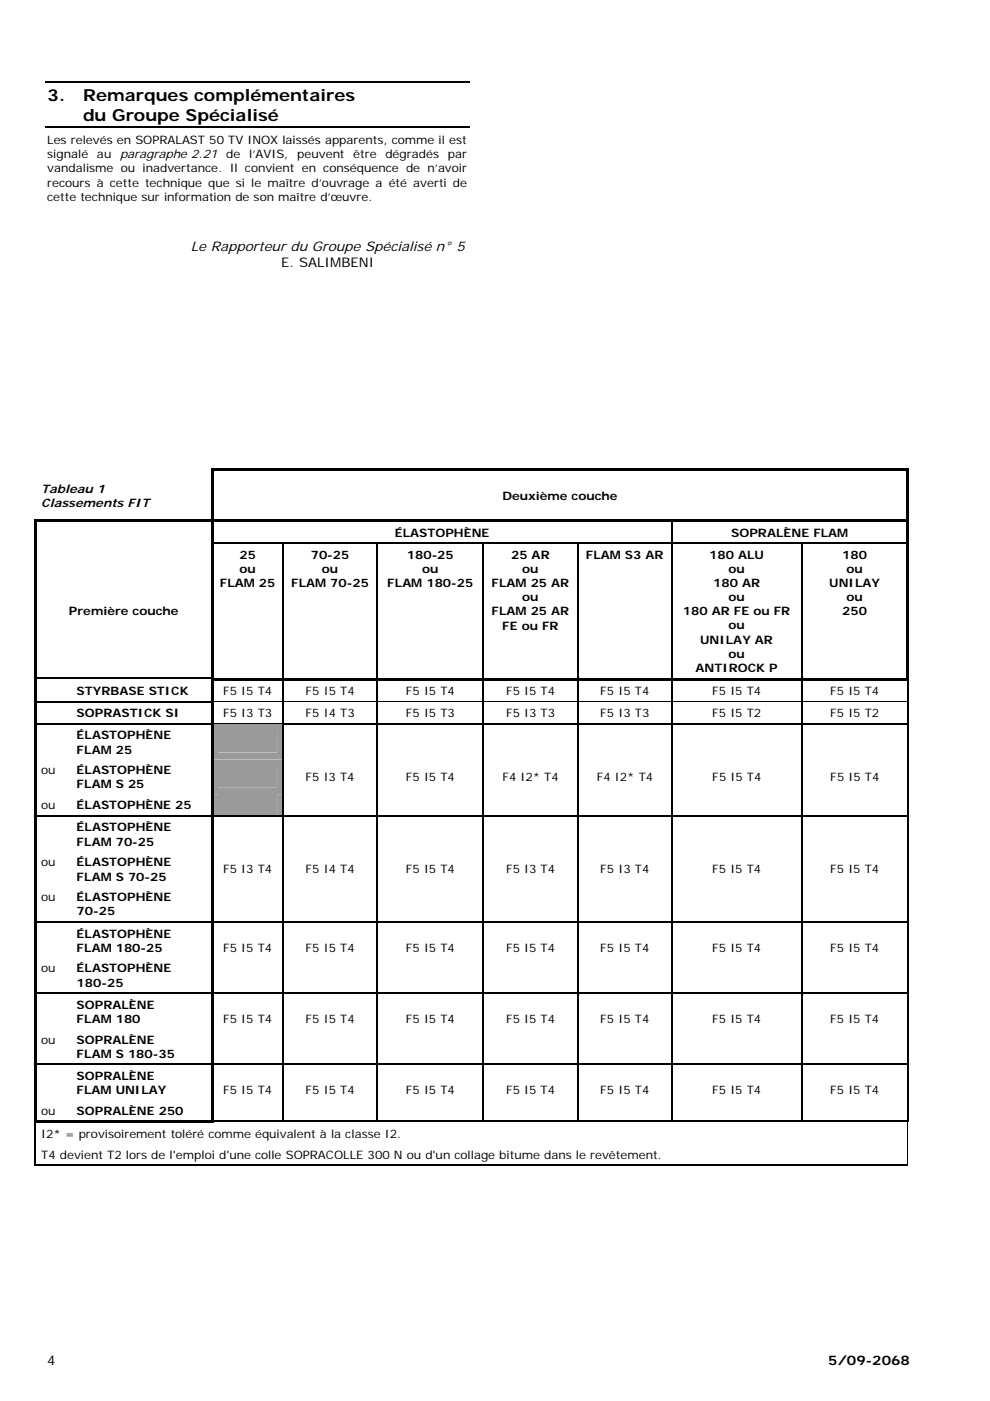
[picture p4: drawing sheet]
<svg xmlns="http://www.w3.org/2000/svg" width="210mm" height="297mm" viewBox="0 0 210 297" stroke-linecap="round" stroke-linejoin="round" font-family="sans-serif">
<defs><g id="words">
<g font-size="3.5">
<text x="10" y="21.4">3.</text>
<text x="17.6" y="21.4">Remarques complémentaires</text>
<text x="17.6" y="25.7">du Groupe Spécialisé</text>
</g>
<g font-size="2.8">
<text x="40.5" y="53.2">Le Rapporteur du Groupe Spécialisé n° 5</text>
<text x="59.6" y="56.6">E. SALIMBENI</text>
<text x="10" y="289.4">4</text>
<text x="175.7" y="289.4">5/09-2068</text>
</g>
<g font-size="2.5">
<text x="10" y="30.6">Les relevés en SOPRALAST 50 TV INOX laissés apparents, comme il est</text>
<text x="10" y="33.6">signalé</text>
<text x="20.6" y="33.6">au</text>
<text x="25.5" y="33.6">paragraphe 2.21</text>
<text x="48" y="33.6">de</text>
<text x="52.8" y="33.6">l’AVIS,</text>
<text x="63" y="33.6">peuvent</text>
<text x="74.9" y="33.6">être</text>
<text x="81.8" y="33.6">dégradés</text>
<text x="95" y="33.6">par</text>
<text x="10" y="36.6">vandalisme ou inadvertance. Il convient en conséquence de n’avoir</text>
<text x="10" y="39.6">recours à cette technique que si le maître d’ouvrage a été averti de</text>
<text x="10" y="42.6">cette technique sur information de son maître d’œuvre.</text>
<text x="8.7" y="104.4">Tableau 1</text>
<text x="8.7" y="107.4">Classements FIT</text>
<text x="106.6" y="105.9">Deuxième couche</text>
<text x="83.8" y="113.8">ÉLASTOPHÈNE</text>
<text x="155.1" y="113.8">SOPRALÈNE FLAM</text>
<text x="50.8" y="118.5">25</text>
<text x="65.9" y="118.5">70-25</text>
<text x="86.3" y="118.5">180-25</text>
<text x="108.4" y="118.5">25 AR</text>
<text x="124.3" y="118.5">FLAM S3 AR</text>
<text x="150.4" y="118.5">180 ALU</text>
<text x="178.6" y="118.5">180</text>
<text x="46.6" y="124.5">FLAM 25</text>
<text x="50.8" y="121.5">ou</text>
<text x="61.8" y="124.5">FLAM 70-25</text>
<text x="68.3" y="121.5">ou</text>
<text x="82.1" y="124.5">FLAM 180-25</text>
<text x="89.6" y="121.5">ou</text>
<text x="104.3" y="124.5">FLAM 25 AR</text>
<text x="110.8" y="121.5">ou</text>
<text x="151.3" y="124.5">180 AR</text>
<text x="154.5" y="121.5">ou</text>
<text x="175.9" y="124.5">UNILAY</text>
<text x="179.6" y="121.5">ou</text>
<text x="14.6" y="130.5">Première couche</text>
<text x="104.3" y="130.4">FLAM 25 AR</text>
<text x="110.8" y="127.5">ou</text>
<text x="144.8" y="130.5">180 AR FE ou FR</text>
<text x="154.5" y="127.5">ou</text>
<text x="178.6" y="130.5">250</text>
<text x="179.6" y="127.5">ou</text>
<text x="106.5" y="133.5">FE ou FR</text>
<text x="148.5" y="136.5">UNILAY AR</text>
<text x="154.5" y="133.5">ou</text>
<text x="147.5" y="142.5">ANTIROCK P</text>
<text x="154.5" y="139.5">ou</text>
<text x="16.3" y="147.4">STYRBASE STICK</text>
<text x="47.3" y="147.4">F5 I5 T4</text>
<text x="64.8" y="147.4">F5 I5 T4</text>
<text x="86.1" y="147.4">F5 I5 T4</text>
<text x="107.3" y="147.4">F5 I5 T4</text>
<text x="127.3" y="147.4">F5 I5 T4</text>
<text x="151.1" y="147.4">F5 I5 T4</text>
<text x="176.1" y="147.4">F5 I5 T4</text>
<text x="16.3" y="152.1">SOPRASTICK SI</text>
<text x="47.3" y="152.1">F5 I3 T3</text>
<text x="64.8" y="152.1">F5 I4 T3</text>
<text x="86.1" y="152.1">F5 I5 T3</text>
<text x="107.3" y="152.1">F5 I3 T3</text>
<text x="127.3" y="152.1">F5 I3 T3</text>
<text x="151.1" y="152.1">F5 I5 T2</text>
<text x="176.1" y="152.1">F5 I5 T2</text>
<text x="16.3" y="156.8">ÉLASTOPHÈNE</text>
<text x="16.3" y="159.8">FLAM 25</text>
<text x="8.7" y="164.2">ou</text>
<text x="16.3" y="164.2">ÉLASTOPHÈNE</text>
<text x="16.3" y="167.2">FLAM S 25</text>
<text x="64.8" y="165.7">F5 I3 T4</text>
<text x="86.1" y="165.7">F5 I5 T4</text>
<text x="106.5" y="165.7">F4 I2* T4</text>
<text x="126.6" y="165.7">F4 I2* T4</text>
<text x="151.1" y="165.7">F5 I5 T4</text>
<text x="176.1" y="165.7">F5 I5 T4</text>
<text x="8.7" y="171.6">ou</text>
<text x="16.3" y="171.6">ÉLASTOPHÈNE 25</text>
<text x="16.3" y="176.3">ÉLASTOPHÈNE</text>
<text x="16.3" y="179.3">FLAM 70-25</text>
<text x="8.7" y="183.7">ou</text>
<text x="16.3" y="183.7">ÉLASTOPHÈNE</text>
<text x="47.3" y="185.2">F5 I3 T4</text>
<text x="64.8" y="185.2">F5 I4 T4</text>
<text x="86.1" y="185.2">F5 I5 T4</text>
<text x="107.3" y="185.2">F5 I3 T4</text>
<text x="127.3" y="185.2">F5 I3 T4</text>
<text x="151.1" y="185.2">F5 I5 T4</text>
<text x="176.1" y="185.2">F5 I5 T4</text>
<text x="8.7" y="191.1">ou</text>
<text x="16.3" y="186.7">FLAM S 70-25</text>
<text x="16.3" y="191.1">ÉLASTOPHÈNE</text>
<text x="16.3" y="194.1">70-25</text>
<text x="16.3" y="198.8">ÉLASTOPHÈNE</text>
<text x="16.3" y="201.8">FLAM 180-25</text>
<text x="47.3" y="201.8">F5 I5 T4</text>
<text x="64.8" y="201.8">F5 I5 T4</text>
<text x="86.1" y="201.8">F5 I5 T4</text>
<text x="107.3" y="201.8">F5 I5 T4</text>
<text x="127.3" y="201.8">F5 I5 T4</text>
<text x="151.1" y="201.8">F5 I5 T4</text>
<text x="176.1" y="201.8">F5 I5 T4</text>
<text x="8.7" y="206.2">ou</text>
<text x="16.3" y="206.2">ÉLASTOPHÈNE</text>
<text x="16.3" y="209.2">180-25</text>
<text x="16.3" y="213.9">SOPRALÈNE</text>
<text x="8.7" y="221.3">ou</text>
<text x="16.3" y="216.9">FLAM 180</text>
<text x="16.3" y="221.3">SOPRALÈNE</text>
<text x="47.3" y="216.9">F5 I5 T4</text>
<text x="64.8" y="216.9">F5 I5 T4</text>
<text x="86.1" y="216.9">F5 I5 T4</text>
<text x="107.3" y="216.9">F5 I5 T4</text>
<text x="127.3" y="216.9">F5 I5 T4</text>
<text x="151.1" y="216.9">F5 I5 T4</text>
<text x="176.1" y="216.9">F5 I5 T4</text>
<text x="16.3" y="224.3">FLAM S 180-35</text>
<text x="16.3" y="229">SOPRALÈNE</text>
<text x="16.3" y="232">FLAM UNILAY</text>
<text x="47.3" y="231.9">F5 I5 T4</text>
<text x="64.8" y="231.9">F5 I5 T4</text>
<text x="86.1" y="231.9">F5 I5 T4</text>
<text x="107.3" y="231.9">F5 I5 T4</text>
<text x="127.3" y="231.9">F5 I5 T4</text>
<text x="151.1" y="231.9">F5 I5 T4</text>
<text x="176.1" y="231.9">F5 I5 T4</text>
<text x="8.7" y="236.4">ou</text>
<text x="16.3" y="236.4">SOPRALÈNE 250</text>
<text x="8.7" y="241.3">I2* = provisoirement toléré comme équivalent à la classe I2.</text>
<text x="8.7" y="245.7">T4 devient T2 lors de l'emploi d'une colle SOPRACOLLE 300 N ou d'un collage bitume dans le revêtement.</text>
</g>
</g></defs>
<g fill="none" stroke="#000" stroke-width=".25">
<path d="M9.5 17.4h90M9.5 26.9h90M45.3 115.1h14.6M60 115.3v28.4M60.2 115.1h19.7M80 115.3v28.4M80.2 115.1h22.2M102.5 115.3v28.4M102.7 115.1h19.7M122.5 115.3v28.4M122.7 115.1h19.7M142.5 110.6v4.4"/>
<path d="M142.5 115.3v28.4M142.7 115.1h27.2M170 115.3v28.4M170.2 115.1h22.1M7.8 143.8h36.9M7.8 148.8h36.9M60 144.2v4.5M60 148.9v4.4M80 144.2v4.5M80 148.9v4.4M102.5 144.2v4.5M102.5 148.9v4.4"/>
<path d="M122.5 144.2v4.5M122.5 148.9v4.4M142.5 144.2v4.5M142.5 148.9v4.4M170 144.2v4.5M170 148.9v4.4M192.5 144.2v4.5M192.5 148.9v4.4"/>
</g>
<g fill="#000">
<path d="M44.7 99.3h.6v.5h-.6zM45.3 99.3h147v.5h-147zM192.3 99.3h.5v.5h-.5zM7.2 110.1h.6v.5h-.6zM7.2 110.1h135.7v.5h-135.7zM7.2 110.6h.6v4.4h-.6zM7.2 115h.6v.3h-.6zM44.7 99.8h.6v10.3h-.6zM44.7 110.6h.6v4.4h-.6zM44.7 115h.6v.3h-.6zM59.9 115h.3v.3h-.3zM79.9 115h.3v.3h-.3z"/>
<path d="M102.4 115h.3v.3h-.3zM122.4 115h.3v.3h-.3zM142.4 115h.3v.3h-.3zM142.9 110.1h49.4v.5h-49.4zM169.9 115h.3v.3h-.3zM192.3 99.8h.5v10.3h-.5zM192.3 110.1h.5v.5h-.5zM192.3 110.6h.5v4.4h-.5zM192.3 115h.5v.3h-.5zM7.2 115.3h.6v28.4h-.6zM7.2 143.7h.6v.5h-.6zM7.2 144.2h.6v4.5h-.6z"/>
<path d="M7.2 148.7h.6v.2h-.6zM7.2 148.9h.6v4.4h-.6zM44.7 115.3h.6v28.4h-.6zM44.7 143.7h148.1v.5h-148.1zM44.7 144.2h.6v4.5h-.6zM44.7 148.7h.6v.2h-.6zM44.7 148.9h.6v4.4h-.6zM59.9 148.7h.3v.2h-.3zM79.9 148.7h.3v.2h-.3zM102.4 148.7h.3v.2h-.3zM122.4 148.7h.3v.2h-.3zM142.4 148.7h.3v.2h-.3z"/>
<path d="M169.9 148.7h.3v.2h-.3zM192.3 115.3h.5v28.4h-.5zM192.4 148.7h.3v.2h-.3z"/>
</g>
<path d="M45.3 148.7h14.6M60.2 148.7h19.7M80.2 148.7h22.2M102.7 148.7h19.7M122.7 148.7h19.7M142.7 148.7h27.2M170.2 148.7h22.2" fill="none" stroke="#000" stroke-width=".21"/>
<g fill="#9a9a9a">
<path d="M45.3 153.6h14.6v7.4h-14.6z"/>
<path d="M46.3 155.1h12.5v4.4h-12.5z"/>
</g>
<path d="M7.2 153.3h.6v.3h-.6zM44.7 153.3h.6v.3h-.6zM59.9 153.3h.3v.3h-.3zM79.9 153.3h.3v.3h-.3zM102.4 153.3h.3v.3h-.3zM122.4 153.3h.3v.3h-.3zM142.4 153.3h.3v.3h-.3zM169.9 153.3h.3v.3h-.3zM192.4 153.3h.3v.3h-.3zM7.2 153.6h.6v7.4h-.6zM44.7 153.6h.6v7.4h-.6z" fill="#000"/>
<g fill="none" stroke="#000" stroke-width=".25">
<path d="M7.8 153.5h36.9M45.3 153.5h14.6M60 153.6v7.4M60.2 153.5h19.7M80 153.6v7.4M80.2 153.5h22.2M102.5 153.6v7.4M102.7 153.5h19.7M122.5 153.6v7.4M122.7 153.5h19.7M142.5 153.6v7.4M142.7 153.5h27.2"/>
<path d="M170 153.6v7.4M170.2 153.5h22.2M192.5 153.6v7.4"/>
</g>
<path d="M45.3 153.6h14.6" fill="none" stroke="#9a9a9a" stroke-width=".21"/>
<g fill="#9a9a9a">
<path d="M45.3 161h14.6v7.4h-14.6z"/>
<path d="M46.3 162.5h12.5v4.4h-12.5z"/>
</g>
<path d="M7.2 161h.6v7.4h-.6zM44.7 161h.6v7.4h-.6z" fill="#000"/>
<path d="M60 161v7.4M80 161v7.4M102.5 161v7.4M122.5 161v7.4M142.5 161v7.4M170 161v7.4M192.5 161v7.4" fill="none" stroke="#000" stroke-width=".25"/>
<g fill="#9a9a9a">
<path d="M45.3 168.4h14.6v4.4h-14.6z"/>
<path d="M46.3 168.4h12.5v4.4h-12.5z"/>
</g>
<g fill="#000">
<path d="M7.2 168.4h.6v4.4h-.6zM7.2 172.8h.6v.3h-.6zM44.7 168.4h.6v4.4h-.6zM44.7 172.8h.6v.3h-.6zM59.9 172.8h.3v.3h-.3zM79.9 172.8h.3v.3h-.3zM102.4 172.8h.3v.3h-.3zM122.4 172.8h.3v.3h-.3zM142.4 172.8h.3v.3h-.3zM169.9 172.8h.3v.3h-.3zM192.4 172.8h.3v.3h-.3zM7.2 173.1h.6v7.4h-.6z"/>
<path d="M7.2 180.5h.6v7.4h-.6zM7.2 187.9h.6v7.4h-.6zM7.2 195.3h.6v.3h-.6zM44.7 173.1h.6v7.4h-.6zM44.7 180.5h.6v7.4h-.6zM44.7 187.9h.6v7.4h-.6zM44.7 195.3h.6v.3h-.6zM59.9 195.3h.3v.3h-.3zM79.9 195.3h.3v.3h-.3zM102.4 195.3h.3v.3h-.3zM122.4 195.3h.3v.3h-.3zM142.4 195.3h.3v.3h-.3z"/>
<path d="M169.9 195.3h.3v.3h-.3zM192.4 195.3h.3v.3h-.3zM7.2 195.6h.6v7.4h-.6zM7.2 203h.6v7.4h-.6zM7.2 210.4h.6v.3h-.6zM7.2 210.7h.6v7.4h-.6zM44.7 195.6h.6v7.4h-.6zM44.7 203h.6v7.4h-.6zM44.7 210.4h.6v.3h-.6zM44.7 210.7h.6v7.4h-.6zM59.9 210.4h.3v.3h-.3zM79.9 210.4h.3v.3h-.3z"/>
<path d="M102.4 210.4h.3v.3h-.3zM122.4 210.4h.3v.3h-.3zM142.4 210.4h.3v.3h-.3zM169.9 210.4h.3v.3h-.3zM192.4 210.4h.3v.3h-.3zM7.2 218.1h.6v7.4h-.6zM7.2 225.5h.6v.3h-.6zM7.2 225.8h.6v7.4h-.6zM7.2 233.2h.6v4.4h-.6zM7.2 237.6h.6v.5h-.6zM7.2 237.6h38.1v.5h-38.1zM44.7 218.1h.6v7.4h-.6z"/>
<path d="M44.7 225.5h.6v.3h-.6zM44.7 225.8h.6v7.4h-.6zM44.7 233.2h.6v4.4h-.6zM44.7 237.6h.6v.5h-.6zM59.9 225.5h.3v.3h-.3zM79.9 225.5h.3v.3h-.3zM102.4 225.5h.3v.3h-.3zM122.4 225.5h.3v.3h-.3zM142.4 225.5h.3v.3h-.3zM169.9 225.5h.3v.3h-.3zM192.4 225.5h.3v.3h-.3zM192.4 237.6h.3v.2h-.3z"/>
<path d="M192.4 237.8h.2v.3h-.2z"/>
</g>
<g fill="none" stroke="#000" stroke-width=".25">
<path d="M7.8 173h36.9M45.3 173h14.6M60 168.4v4.4M60 173.1v22.2M60.2 173h19.7M80 168.4v4.4M80 173.1v22.2M80.2 173h22.2M102.5 168.4v4.4M102.5 173.1v22.2M102.7 173h19.7M122.5 168.4v4.4"/>
<path d="M122.5 173.1v22.2M122.7 173h19.7M142.5 168.4v4.4M142.5 173.1v22.2M142.7 173h27.2M170 168.4v4.4M170 173.1v22.2M170.2 173h22.2M192.5 168.4v4.4M192.5 173.1v22.2M7.8 195.5h36.9M45.3 195.5h14.6"/>
<path d="M60 195.6v14.8M60.2 195.5h19.7M80 195.6v14.8M80.2 195.5h22.2M102.5 195.6v14.8M102.7 195.5h19.7M122.5 195.6v14.8M122.7 195.5h19.7M142.5 195.6v14.8M142.7 195.5h27.2M170 195.6v14.8M170.2 195.5h22.2"/>
<path d="M192.5 195.6v14.8M7.8 210.5h36.9M45.3 210.5h14.6M60 210.7v14.8M60.2 210.5h19.7M80 210.7v14.8M80.2 210.5h22.2M102.5 210.7v14.8M102.7 210.5h19.7M122.5 210.7v14.8M122.7 210.5h19.7M142.5 210.7v14.8"/>
<path d="M142.7 210.5h27.2M170 210.7v14.8M170.2 210.5h22.2M192.5 210.7v14.8M7.5 238.1v9.1M7.8 225.6h36.9M45.3 225.6h14.6M45.3 237.7h147.1M60 225.8v11.8M60.2 225.6h19.7M80 225.8v11.8M80.2 225.6h22.2"/>
<path d="M102.5 225.8v11.8M102.7 225.6h19.7M122.5 225.8v11.8M122.7 225.6h19.7M142.5 225.8v11.8M142.7 225.6h27.2M170 225.8v11.8M170.2 225.6h22.2M192.5 225.8v11.8M7.4 247.1h185"/>
</g>
<path d="M192.5 238.1v9.1" fill="none" stroke="#000" stroke-width=".21"/>
<use href="#words"/>
</svg>
